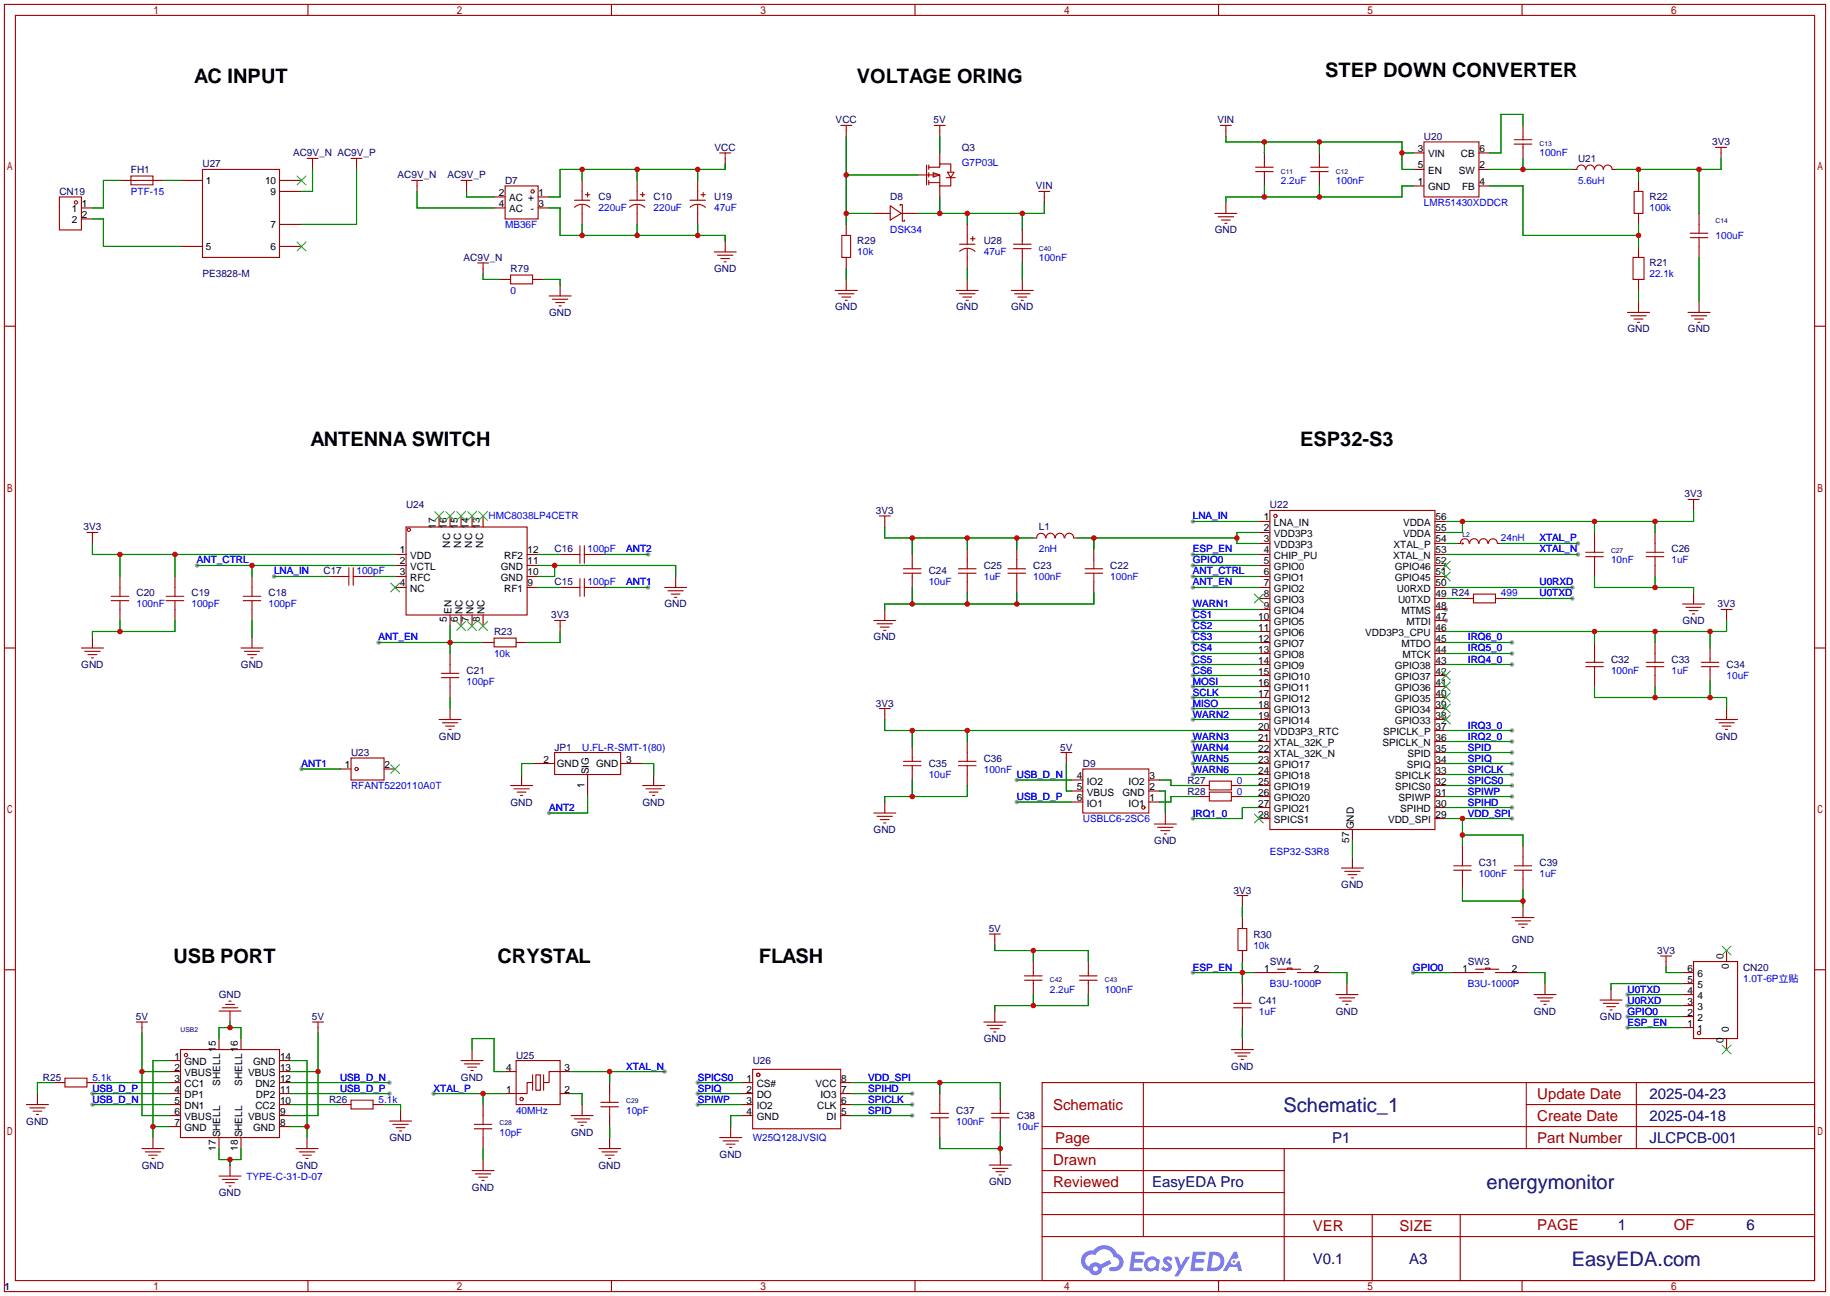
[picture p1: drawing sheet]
<svg xmlns="http://www.w3.org/2000/svg" width="422mm" height="299mm" viewBox="0 0 422 299" stroke-linecap="round" stroke-linejoin="round" font-family="sans-serif">
<defs><g id="words">
<g font-size="4.6">
<text x="305.9" y="17.9">STEP DOWN CONVERTER</text>
<text x="44.8" y="19.1">AC INPUT</text>
<text x="197.8" y="19.1">VOLTAGE ORING</text>
<text x="71.7" y="103">ANTENNA SWITCH</text>
<text x="300.1" y="103">ESP32-S3</text>
<text x="40" y="222.3">USB PORT</text>
<text x="114.8" y="222.3">CRYSTAL</text>
<text x="175.2" y="222.3">FLASH</text>
</g>
<g font-size="4.6" fill="#000080">
<text x="296.3" y="256.6">Schematic_1</text>
<text x="343.1" y="274.4">energymonitor</text>
<text x="362.8" y="292.2">EasyEDA.com</text>
</g>
<g font-size="3.5" fill="#a00000">
<text x="243.1" y="256.2">Schematic</text>
<text x="354.8" y="253.7">Update Date</text>
<text x="243.6" y="263.8">Page</text>
<text x="354.8" y="258.8">Create Date</text>
<text x="354.8" y="263.8">Part Number</text>
<text x="243.1" y="268.9">Drawn</text>
<text x="243.1" y="274">Reviewed</text>
<text x="303" y="284.2">VER</text>
<text x="323" y="284.2">SIZE</text>
<text x="354.8" y="283.9">PAGE</text>
<text x="386.3" y="283.9">OF</text>
</g>
<g font-size="3.5" fill="#000080">
<text x="380.7" y="253.7">2025-04-23</text>
<text x="307.5" y="263.8">P1</text>
<text x="380.7" y="263.8">JLCPCB-001</text>
<text x="380.7" y="258.8">2025-04-18</text>
<text x="265.9" y="274">EasyEDA Pro</text>
<text x="373.4" y="283.9">1</text>
<text x="403.2" y="283.9">6</text>
<text x="303" y="291.8">V0.1</text>
<text x="325.3" y="291.8">A3</text>
</g>
<g font-size="2.3" fill="#000080">
<text x="192.9" y="28.5">VCC</text>
<text x="215.5" y="28.5">5V</text>
<text x="281" y="28.5">VIN</text>
<text x="164.9" y="34.8">VCC</text>
<text x="222" y="34.8">Q3</text>
<text x="328.7" y="32.3">U20</text>
<text x="395.2" y="33.6">3V3</text>
<text x="30.2" y="39.9">FH1</text>
<text x="46.7" y="38.7">U27</text>
<text x="67.6" y="36.1">AC9V_N AC9V_P</text>
<text x="91.8" y="41.2">AC9V_N</text>
<text x="103.3" y="41.2">AC9V_P</text>
<text x="364.2" y="37.4">U21</text>
<text x="13.7" y="45">CN19</text>
<text x="116.6" y="42.5">D7</text>
<text x="138.2" y="46.3">C9</text>
<text x="150.9" y="46.3">C10</text>
<text x="164.8" y="46.3">U19</text>
<text x="205.5" y="46.3">D8</text>
<text x="239.1" y="43.7">VIN</text>
<text x="380.7" y="46.3">R22</text>
<text x="280.4" y="53.9">GND</text>
<text x="197.9" y="56.4">R29</text>
<text x="227.1" y="56.4">U28</text>
<text x="46.7" y="64.1">PE3828-M</text>
<text x="107" y="60.2">AC9V_N</text>
<text x="117.9" y="62.8">R79</text>
<text x="164.8" y="62.8">GND</text>
<text x="380.7" y="61.5">R21</text>
<text x="192.8" y="71.7">GND</text>
<text x="220.7" y="71.7">GND</text>
<text x="233.4" y="71.7">GND</text>
<text x="126.7" y="72.9">GND</text>
<text x="375.6" y="76.8">GND</text>
<text x="389.6" y="76.8">GND</text>
<text x="93.7" y="117.4">U24</text>
<text x="202.2" y="118.7">3V3</text>
<text x="293.1" y="117.4">U22</text>
<text x="388.9" y="114.9">3V3</text>
<text x="19.3" y="122.5">3V3</text>
<text x="239.8" y="122.5">L1</text>
<text x="128" y="127.6">C16</text>
<text x="227.1" y="131.4">C25</text>
<text x="238.5" y="131.4">C23</text>
<text x="256.3" y="131.4">C22</text>
<text x="385.8" y="127.6">C26</text>
<text x="31.5" y="137.7">C20</text>
<text x="44.2" y="137.7">C19</text>
<text x="62" y="137.7">C18</text>
<text x="74.7" y="132.6">C17</text>
<text x="128" y="135.2">C15</text>
<text x="214.4" y="132.6">C24</text>
<text x="127.2" y="142.8">3V3</text>
<text x="153.4" y="140.3">GND</text>
<text x="396.5" y="140.3">3V3</text>
<text x="114" y="146.6">R23</text>
<text x="201.7" y="147.9">GND</text>
<text x="388.3" y="144.1">GND</text>
<text x="18.8" y="154.2">GND</text>
<text x="55.6" y="154.2">GND</text>
<text x="107.7" y="155.5">C21</text>
<text x="371.9" y="153">C32</text>
<text x="385.8" y="153">C33</text>
<text x="398.5" y="154.2">C34</text>
<text x="202.2" y="163.1">3V3</text>
<text x="101.3" y="170.7">GND</text>
<text x="128" y="173.3">JP1</text>
<text x="244.7" y="173.3">5V</text>
<text x="396" y="170.7">GND</text>
<text x="81" y="174.5">U23</text>
<text x="214.4" y="177.1">C35</text>
<text x="227.1" y="175.8">C36</text>
<text x="249.9" y="177.1">D9</text>
<text x="117.8" y="186">GND</text>
<text x="148.3" y="186">GND</text>
<text x="274.1" y="180.9">R27</text>
<text x="274.1" y="183.4">R28</text>
<text x="201.7" y="192.3">GND</text>
<text x="266.4" y="194.9">GND</text>
<text x="341.4" y="199.9">C31</text>
<text x="355.3" y="199.9">C39</text>
<text x="284.7" y="206.3">3V3</text>
<text x="309.6" y="205">GND</text>
<text x="228.2" y="215.2">5V</text>
<text x="289.3" y="216.5">R30</text>
<text x="349" y="217.7">GND</text>
<text x="382.5" y="220.3">3V3</text>
<text x="293.1" y="222.8">SW4</text>
<text x="338.8" y="222.8">SW3</text>
<text x="402.3" y="224.1">CN20</text>
<text x="50.5" y="230.4">GND</text>
<text x="290.6" y="231.7">C41</text>
<text x="31.4" y="235.5">5V</text>
<text x="72" y="235.5">5V</text>
<text x="308.3" y="234.2">GND</text>
<text x="354.1" y="234.2">GND</text>
<text x="369.3" y="235.5">GND</text>
<text x="119.1" y="244.4">U25</text>
<text x="173.7" y="245.7">U26</text>
<text x="227.1" y="240.6">GND</text>
<text x="9.9" y="249.5">R25</text>
<text x="106.4" y="249.5">GND</text>
<text x="284.2" y="246.9">GND</text>
<text x="75.9" y="254.6">R26</text>
<text x="220.7" y="257.1">C37</text>
<text x="6.1" y="259.6">GND</text>
<text x="89.9" y="263.4">GND</text>
<text x="131.8" y="262.2">GND</text>
<text x="234.7" y="258.4">C38</text>
<text x="32.7" y="269.8">GND</text>
<text x="68.3" y="269.8">GND</text>
<text x="138.2" y="269.8">GND</text>
<text x="166.1" y="267.3">GND</text>
<text x="108.9" y="274.9">GND</text>
<text x="228.3" y="273.6">GND</text>
<text x="50.5" y="276.1">GND</text>
<text x="1" y="297.7">1</text>
</g>
<g font-size="2.3">
<text x="327.3" y="35.1">3</text>
<text x="341.5" y="35.1">6</text>
<text x="327.3" y="38.9">5</text>
<text x="329.6" y="36.3">VIN</text>
<text x="329.6" y="40.2">EN</text>
<text x="336.7" y="40.2">SW</text>
<text x="337.2" y="36.3">CB</text>
<text x="341.5" y="38.9">2</text>
<text x="18.9" y="47.8">1</text>
<text x="47.5" y="42.5">1</text>
<text x="61.2" y="42.5">10</text>
<text x="62.5" y="45">9</text>
<text x="115.2" y="45.2">2</text>
<text x="115.2" y="47.8">4</text>
<text x="117.5" y="46.5">AC +</text>
<text x="124.3" y="47.8">3</text>
<text x="124.3" y="45.2">1</text>
<text x="327.3" y="42.7">1</text>
<text x="329.6" y="44">GND</text>
<text x="337.5" y="44">FB</text>
<text x="341.5" y="42.7">4</text>
<text x="16.6" y="49">1</text>
<text x="16.6" y="51.6">2</text>
<text x="18.9" y="50.3">2</text>
<text x="62.5" y="52.6">7</text>
<text x="117.5" y="49">AC</text>
<text x="122.5" y="49">-</text>
<text x="47.5" y="57.7">5</text>
<text x="62.5" y="57.7">6</text>
<text x="100.6" y="122" transform="rotate(-90 100.6 122)">17</text>
<text x="103.2" y="122" transform="rotate(-90 103.2 122)">16</text>
<text x="105.7" y="122" transform="rotate(-90 105.7 122)">15</text>
<text x="108.2" y="122" transform="rotate(-90 108.2 122)">14</text>
<text x="110.8" y="122" transform="rotate(-90 110.8 122)">13</text>
<text x="291.7" y="125.2">3</text>
<text x="291.7" y="122.7">2</text>
<text x="291.7" y="120.2">1</text>
<text x="294.1" y="124">VDD3P3</text>
<text x="294.1" y="121.4">LNA_IN</text>
<text x="323.9" y="121.4">VDDA</text>
<text x="323.9" y="124">VDDA</text>
<text x="331.3" y="120.2">56</text>
<text x="331.3" y="122.7">55</text>
<text x="331.3" y="125.2">54</text>
<text x="92.3" y="127.8">1</text>
<text x="92.3" y="130.3">2</text>
<text x="94.7" y="129.1">VDD</text>
<text x="94.7" y="131.6">VCTL</text>
<text x="103.9" y="126.4" transform="rotate(-90 103.9 126.4)">NC</text>
<text x="106.5" y="126.4" transform="rotate(-90 106.5 126.4)">NC</text>
<text x="109" y="126.4" transform="rotate(-90 109 126.4)">NC</text>
<text x="111.6" y="126.4" transform="rotate(-90 111.6 126.4)">NC</text>
<text x="115.6" y="131.6">GND</text>
<text x="116.4" y="129.1">RF2</text>
<text x="121.8" y="130.3">11</text>
<text x="121.8" y="127.8">12</text>
<text x="291.7" y="130.3">5</text>
<text x="291.7" y="127.8">4</text>
<text x="294.1" y="131.6">GPIO0</text>
<text x="294.1" y="129.1">CHIP_PU</text>
<text x="294.1" y="126.5">VDD3P3</text>
<text x="321.5" y="129.1">XTAL_N</text>
<text x="321.7" y="126.5">XTAL_P</text>
<text x="321.9" y="131.6">GPIO46</text>
<text x="331.3" y="127.8">53</text>
<text x="331.3" y="130.3">52</text>
<text x="92.3" y="132.9">3</text>
<text x="92.3" y="135.4">4</text>
<text x="94.7" y="134.1">RFC</text>
<text x="94.7" y="136.7">NC</text>
<text x="115.6" y="134.1">GND</text>
<text x="116.4" y="136.7">RF1</text>
<text x="121.8" y="135.4">9</text>
<text x="121.8" y="132.9">10</text>
<text x="291.7" y="137.9">8</text>
<text x="291.7" y="135.4">7</text>
<text x="291.7" y="132.9">6</text>
<text x="294.1" y="136.7">GPIO2</text>
<text x="294.1" y="134.1">GPIO1</text>
<text x="321.9" y="134.1">GPIO45</text>
<text x="322.4" y="136.7">U0RXD</text>
<text x="331.3" y="132.9">51</text>
<text x="331.3" y="135.4">50</text>
<text x="331.3" y="137.9">49 R24</text>
<text x="103.2" y="143.6" transform="rotate(-90 103.2 143.6)">5</text>
<text x="104.2" y="141.7" transform="rotate(-90 104.2 141.7)">EN</text>
<text x="105.7" y="143.6" transform="rotate(-90 105.7 143.6)">6</text>
<text x="106.7" y="141.7" transform="rotate(-90 106.7 141.7)">NC</text>
<text x="108.2" y="143.6" transform="rotate(-90 108.2 143.6)">7</text>
<text x="109.3" y="141.7" transform="rotate(-90 109.3 141.7)">NC</text>
<text x="110.8" y="143.6" transform="rotate(-90 110.8 143.6)">8</text>
<text x="111.8" y="141.7" transform="rotate(-90 111.8 141.7)">NC</text>
<text x="290.4" y="143">10</text>
<text x="291.7" y="140.5">9</text>
<text x="294.1" y="141.8">GPIO4</text>
<text x="294.1" y="139.2">GPIO3</text>
<text x="322.7" y="139.2">U0TXD</text>
<text x="323.5" y="141.8">MTMS</text>
<text x="331.3" y="140.5">48</text>
<text x="331.3" y="143">47</text>
<text x="290.4" y="148.1">12</text>
<text x="290.4" y="145.6">11</text>
<text x="294.1" y="149.4">GPIO7</text>
<text x="294.1" y="146.8">GPIO6</text>
<text x="294.1" y="144.3">GPIO5</text>
<text x="315.1" y="146.8">VDD3P3_CPU</text>
<text x="323.5" y="149.4">MTDO</text>
<text x="324.6" y="144.3">MTDI</text>
<text x="331.3" y="145.6">46</text>
<text x="331.3" y="148.1">45</text>
<text x="290.4" y="155.7">15</text>
<text x="290.4" y="153.2">14</text>
<text x="290.4" y="150.6">13</text>
<text x="294.1" y="154.5">GPIO9</text>
<text x="294.1" y="151.9">GPIO8</text>
<text x="321.9" y="154.5">GPIO38</text>
<text x="323.7" y="151.9">MTCK</text>
<text x="331.3" y="150.6">44</text>
<text x="331.3" y="153.2">43</text>
<text x="331.3" y="155.7">42</text>
<text x="290.4" y="160.8">17</text>
<text x="290.4" y="158.3">16</text>
<text x="294.1" y="159.5">GPIO11</text>
<text x="294.1" y="157">GPIO10</text>
<text x="321.9" y="157">GPIO37</text>
<text x="321.9" y="159.5">GPIO36</text>
<text x="331.3" y="158.3">41</text>
<text x="331.3" y="160.8">40</text>
<text x="290.4" y="165.9">19</text>
<text x="290.4" y="163.3">18</text>
<text x="294.1" y="167.2">GPIO14</text>
<text x="294.1" y="164.6">GPIO13</text>
<text x="294.1" y="162.1">GPIO12</text>
<text x="321.9" y="162.1">GPIO35</text>
<text x="321.9" y="164.6">GPIO34</text>
<text x="321.9" y="167.2">GPIO33</text>
<text x="331.3" y="163.3">39</text>
<text x="331.3" y="165.9">38</text>
<text x="290.4" y="173.5">22</text>
<text x="290.4" y="171">21</text>
<text x="290.4" y="168.4">20</text>
<text x="294.1" y="172.2">XTAL_32K_P</text>
<text x="294.1" y="169.7">VDD3P3_RTC</text>
<text x="319.1" y="172.2">SPICLK_N</text>
<text x="319.2" y="169.7">SPICLK_P</text>
<text x="331.3" y="168.4">37</text>
<text x="331.3" y="171">36</text>
<text x="331.3" y="173.5">35</text>
<text x="79.6" y="177.3">1</text>
<text x="88.8" y="177.3">2</text>
<text x="125.5" y="176">2</text>
<text x="128.5" y="177.1">GND</text>
<text x="135.9" y="178.8" transform="rotate(-90 135.9 178.8)">SIG</text>
<text x="137.6" y="177.1">GND</text>
<text x="144.5" y="176">3</text>
<text x="248.5" y="179.9">4</text>
<text x="265.3" y="179.9">3</text>
<text x="290.4" y="178.6">24</text>
<text x="290.4" y="176">23</text>
<text x="294.1" y="179.9">GPIO18</text>
<text x="294.1" y="177.3">GPIO17</text>
<text x="294.1" y="174.8">XTAL_32K_N</text>
<text x="322.1" y="179.9">SPICLK</text>
<text x="324.8" y="177.3">SPIQ</text>
<text x="324.9" y="174.8">SPID</text>
<text x="331.3" y="176">34</text>
<text x="331.3" y="178.6">33</text>
<text x="134.9" y="181.9" transform="rotate(-90 134.9 181.9)">1</text>
<text x="248.5" y="182.4">5</text>
<text x="248.5" y="184.9">6</text>
<text x="250.9" y="181.1">IO2</text>
<text x="250.9" y="183.7">VBUS</text>
<text x="259.1" y="183.7">GND</text>
<text x="260.5" y="181.1">IO2</text>
<text x="265.3" y="184.9">1</text>
<text x="265.3" y="182.4">2</text>
<text x="290.4" y="183.7">26</text>
<text x="290.4" y="181.1">25</text>
<text x="294.1" y="184.9">GPIO20</text>
<text x="294.1" y="182.4">GPIO19</text>
<text x="322.1" y="182.4">SPICS0</text>
<text x="322.8" y="184.9">SPIWP</text>
<text x="331.3" y="181.1">32</text>
<text x="331.3" y="183.7">31</text>
<text x="250.9" y="186.2">IO1</text>
<text x="260.5" y="186.2">IO1</text>
<text x="290.4" y="188.7">28</text>
<text x="290.4" y="186.2">27</text>
<text x="294.1" y="190">SPICS1</text>
<text x="294.1" y="187.5">GPIO21</text>
<text x="312.5" y="191.5" transform="rotate(-90 312.5 191.5)">GND</text>
<text x="320.4" y="190">VDD_SPI</text>
<text x="323.2" y="187.5">SPIHD</text>
<text x="331.3" y="186.2">30</text>
<text x="331.3" y="188.7">29</text>
<text x="311.4" y="194.6" transform="rotate(-90 311.4 194.6)">57</text>
<text x="397.8" y="221.4" transform="rotate(-90 397.8 221.4)">0</text>
<text x="291.8" y="224.3">1</text>
<text x="303.3" y="224.3">2</text>
<text x="337.6" y="224.3">1</text>
<text x="349" y="224.3">2</text>
<text x="389.5" y="226.8">5</text>
<text x="389.5" y="224.3">6</text>
<text x="391.8" y="225.6">6</text>
<text x="399.1" y="223.7" transform="rotate(-90 399.1 223.7)">0</text>
<text x="389.5" y="231.9">3</text>
<text x="389.5" y="229.4">4</text>
<text x="391.8" y="233.2">3</text>
<text x="391.8" y="230.7">4</text>
<text x="391.8" y="228.1">5</text>
<text x="389.5" y="237">1</text>
<text x="389.5" y="234.5">2</text>
<text x="391.8" y="238.3">1</text>
<text x="391.8" y="235.7">2</text>
<text x="399.1" y="238.4" transform="rotate(-90 399.1 238.4)">0</text>
<text x="40.2" y="244.6">1</text>
<text x="42.6" y="245.9">GND</text>
<text x="49.8" y="242.8" transform="rotate(-90 49.8 242.8)">15</text>
<text x="54.9" y="242.8" transform="rotate(-90 54.9 242.8)">16</text>
<text x="58.4" y="245.9">GND</text>
<text x="64.6" y="244.6">14</text>
<text x="397.8" y="240.7" transform="rotate(-90 397.8 240.7)">0</text>
<text x="40.2" y="247.2">2</text>
<text x="40.2" y="249.7">3</text>
<text x="42.6" y="248.4">VBUS</text>
<text x="42.6" y="251">CC1</text>
<text x="50.8" y="250.6" transform="rotate(-90 50.8 250.6)">SHELL</text>
<text x="55.9" y="250.6" transform="rotate(-90 55.9 250.6)">SHELL</text>
<text x="57.3" y="248.4">VBUS</text>
<text x="59" y="251">DN2</text>
<text x="64.6" y="249.7">12</text>
<text x="64.6" y="247.2">13</text>
<text x="116.8" y="247.2">4</text>
<text x="130.3" y="247.2">3</text>
<text x="172.3" y="249.7">1</text>
<text x="174.7" y="251">CS#</text>
<text x="188.2" y="251">VCC</text>
<text x="194.2" y="249.7">8</text>
<text x="40.2" y="252.2">4</text>
<text x="40.2" y="254.8">5</text>
<text x="40.2" y="257.3">6</text>
<text x="42.6" y="253.5">DP1</text>
<text x="42.6" y="256.1">DN1</text>
<text x="59" y="256.1">CC2</text>
<text x="59.1" y="253.5">DP2</text>
<text x="64.6" y="257.3">9</text>
<text x="64.6" y="254.8">10</text>
<text x="64.6" y="252.2">11</text>
<text x="116.8" y="252.2">1</text>
<text x="130.3" y="252.2">2</text>
<text x="172.3" y="252.2">2</text>
<text x="172.3" y="254.8">3</text>
<text x="172.3" y="257.3">4</text>
<text x="174.7" y="253.5">DO</text>
<text x="174.7" y="256.1">IO2</text>
<text x="188.6" y="256.1">CLK</text>
<text x="189.4" y="253.5">IO3</text>
<text x="194.2" y="257.3">5</text>
<text x="194.2" y="254.8">6</text>
<text x="194.2" y="252.2">7</text>
<text x="40.2" y="259.9">7</text>
<text x="42.6" y="258.6">VBUS</text>
<text x="42.6" y="261.1">GND</text>
<text x="50.8" y="262.6" transform="rotate(-90 50.8 262.6)">SHELL</text>
<text x="55.9" y="262.6" transform="rotate(-90 55.9 262.6)">SHELL</text>
<text x="57.3" y="258.6">VBUS</text>
<text x="58.4" y="261.1">GND</text>
<text x="64.6" y="259.9">8</text>
<text x="174.7" y="258.6">GND</text>
<text x="190.8" y="258.6">DI</text>
<text x="49.8" y="265.7" transform="rotate(-90 49.8 265.7)">17</text>
<text x="54.9" y="265.7" transform="rotate(-90 54.9 265.7)">18</text>
</g>
<g font-size="2.3" fill="#00f">
<text x="222" y="38.4">G7P03L</text>
<text x="355.3" y="36.1">100nF</text>
<text x="30.2" y="45">PTF-15</text>
<text x="295.7" y="42.5">2.2uF</text>
<text x="308.4" y="42.5">100nF</text>
<text x="328.7" y="47.5">LMR51430XDDCR</text>
<text x="364.2" y="42.5">5.6uH</text>
<text x="116.6" y="52.6">MB36F</text>
<text x="138.2" y="48.8">220uF</text>
<text x="150.9" y="48.8">220uF</text>
<text x="164.8" y="48.8">47uF</text>
<text x="205.5" y="53.9">DSK34</text>
<text x="380.7" y="48.8">100k</text>
<text x="197.9" y="59">10k</text>
<text x="227.1" y="59">47uF</text>
<text x="396" y="55.2">100uF</text>
<text x="239.8" y="60.2">100nF</text>
<text x="380.7" y="64.1">22.1k</text>
<text x="117.9" y="67.9">0</text>
<text x="112.8" y="119.9">HMC8038LP4CETR</text>
<text x="275.3" y="119.9">LNA_IN</text>
<text x="346.5" y="125">24nH</text>
<text x="355.3" y="125">XTAL_P</text>
<text x="45.5" y="130.1">ANT_CTRL</text>
<text x="135.6" y="127.6">100pF</text>
<text x="144.5" y="127.6">ANT2</text>
<text x="239.8" y="127.6">2nH</text>
<text x="275.3" y="127.6">ESP_EN</text>
<text x="275.3" y="130.1">GPIO0</text>
<text x="355.3" y="127.6">XTAL_N</text>
<text x="371.9" y="130.1">10nF</text>
<text x="385.8" y="130.1">1uF</text>
<text x="63.2" y="132.6">LNA_IN</text>
<text x="82.3" y="132.6">100pF</text>
<text x="135.6" y="135.2">100pF</text>
<text x="144.5" y="135.2">ANT1</text>
<text x="214.4" y="135.2">10uF</text>
<text x="227.1" y="133.9">1uF</text>
<text x="238.5" y="133.9">100nF</text>
<text x="256.3" y="133.9">100nF</text>
<text x="275.3" y="132.6">ANT_CTRL</text>
<text x="275.3" y="135.2">ANT_EN</text>
<text x="346.5" y="137.7">499</text>
<text x="355.3" y="137.7">U0TXD</text>
<text x="355.3" y="135.2">U0RXD</text>
<text x="31.5" y="140.3">100nF</text>
<text x="44.2" y="140.3">100pF</text>
<text x="62" y="140.3">100pF</text>
<text x="275.3" y="142.8">CS1</text>
<text x="275.3" y="140.3">WARN1</text>
<text x="87.4" y="147.9">ANT_EN</text>
<text x="275.3" y="145.3">CS2</text>
<text x="275.3" y="147.9">CS3</text>
<text x="338.8" y="147.9">IRQ6_0</text>
<text x="114" y="151.7">10k</text>
<text x="275.3" y="150.4">CS4</text>
<text x="275.3" y="153">CS5</text>
<text x="275.3" y="155.5">CS6</text>
<text x="338.8" y="153">IRQ4_0</text>
<text x="338.8" y="150.4">IRQ5_0</text>
<text x="371.9" y="155.5">100nF</text>
<text x="385.8" y="155.5">1uF</text>
<text x="107.7" y="158">100pF</text>
<text x="275.3" y="158">MOSI</text>
<text x="275.3" y="160.6">SCLK</text>
<text x="398.5" y="156.8">10uF</text>
<text x="275.3" y="163.1">MISO</text>
<text x="275.3" y="165.7">WARN2</text>
<text x="134.4" y="173.3">U.FL-R-SMT-1(80)</text>
<text x="275.3" y="170.7">WARN3</text>
<text x="275.3" y="173.3">WARN4</text>
<text x="338.8" y="173.3">SPID</text>
<text x="338.8" y="170.7">IRQ2_0</text>
<text x="338.8" y="168.2">IRQ3_0</text>
<text x="69.6" y="177.1">ANT1</text>
<text x="214.4" y="179.6">10uF</text>
<text x="227.1" y="178.4">100nF</text>
<text x="234.7" y="179.6">USB_D_N</text>
<text x="275.3" y="175.8">WARN5</text>
<text x="275.3" y="178.4">WARN6</text>
<text x="338.8" y="178.4">SPICLK</text>
<text x="338.8" y="175.8">SPIQ</text>
<text x="81" y="182.2">RFANT5220110A0T</text>
<text x="234.7" y="184.7">USB_D_P</text>
<text x="285.5" y="180.9">0</text>
<text x="285.5" y="183.4">0</text>
<text x="338.8" y="186">SPIHD</text>
<text x="338.8" y="183.4">SPIWP</text>
<text x="338.8" y="180.9">SPICS0</text>
<text x="126.7" y="187.2">ANT2</text>
<text x="249.9" y="189.8">USBLC6-2SC6</text>
<text x="275.3" y="188.5">IRQ1_0</text>
<text x="338.8" y="188.5">VDD_SPI</text>
<text x="293.1" y="197.4">ESP32-S3R8</text>
<text x="341.4" y="202.5">100nF</text>
<text x="355.3" y="202.5">1uF</text>
<text x="289.3" y="219">10k</text>
<text x="275.3" y="224.1">ESP_EN</text>
<text x="293.1" y="227.9">B3U-1000P</text>
<text x="326.1" y="224.1">GPIO0</text>
<text x="338.8" y="227.9">B3U-1000P</text>
<text x="402.3" y="226.6">1.0T-6P立贴</text>
<text x="242.3" y="229.2">2.2uF</text>
<text x="255" y="229.2">100nF</text>
<text x="375.7" y="229.2">U0TXD</text>
<text x="375.7" y="231.7">U0RXD</text>
<text x="290.6" y="234.2">1uF</text>
<text x="375.7" y="234.2">GPIO0</text>
<text x="375.7" y="236.8">ESP_EN</text>
<text x="21.3" y="249.5">5.1k</text>
<text x="78.5" y="249.5">USB_D_N</text>
<text x="144.5" y="246.9">XTAL_N</text>
<text x="161" y="249.5">SPICS0</text>
<text x="200.4" y="249.5">VDD_SPI</text>
<text x="21.3" y="252">USB_D_P</text>
<text x="21.3" y="254.6">USB_D_N</text>
<text x="78.5" y="252">USB_D_P</text>
<text x="87.4" y="254.6">5.1k</text>
<text x="100.1" y="252">XTAL_P</text>
<text x="119.1" y="257.1">40MHz</text>
<text x="144.5" y="257.1">10pF</text>
<text x="161" y="254.6">SPIWP</text>
<text x="161" y="252">SPIQ</text>
<text x="200.4" y="257.1">SPID</text>
<text x="200.4" y="254.6">SPICLK</text>
<text x="200.4" y="252">SPIHD</text>
<text x="115.3" y="262.2">10pF</text>
<text x="173.7" y="263.4">W25Q128JVSIQ</text>
<text x="220.7" y="259.6">100nF</text>
<text x="234.7" y="260.9">10uF</text>
<text x="56.9" y="272.3">TYPE-C-31-D-07</text>
</g>
<g font-size="1.6" fill="#000080">
<text x="355.3" y="33.7">C13</text>
<text x="295.7" y="40.1">C11</text>
<text x="308.4" y="40.1">C12</text>
<text x="396" y="51.5">C14</text>
<text x="239.8" y="57.9">C40</text>
<text x="337.6" y="123.9">L2</text>
<text x="371.9" y="127.7">C27</text>
<text x="242.3" y="226.8">C42</text>
<text x="255" y="226.8">C43</text>
<text x="41.7" y="238.2">USB2</text>
<text x="144.5" y="254.7">C29</text>
<text x="115.3" y="259.8">C28</text>
</g>
</g></defs>
<g fill="#999">
<circle cx="333.8" cy="140.7" r=".51"/>
<circle cx="333.8" cy="143.3" r=".51"/>
<circle cx="275.3" cy="120.4" r=".51"/>
<circle cx="149.6" cy="128" r=".51"/>
<circle cx="149.6" cy="135.6" r=".51"/>
<circle cx="63.2" cy="133.1" r=".51"/>
<circle cx="45.5" cy="130.6" r=".51"/>
<circle cx="87.4" cy="148.3" r=".51"/>
<circle cx="69.6" cy="177.5" r=".51"/>
<circle cx="126.7" cy="187.7" r=".51"/>
<circle cx="364.2" cy="125.5" r=".51"/>
<circle cx="364.2" cy="128" r=".51"/>
<circle cx="100.1" cy="252.5" r=".51"/>
<circle cx="153.4" cy="247.4" r=".51"/>
<circle cx="349" cy="189" r=".51"/>
<circle cx="349" cy="186.4" r=".51"/>
<circle cx="349" cy="183.9" r=".51"/>
<circle cx="349" cy="181.4" r=".51"/>
<circle cx="349" cy="178.8" r=".51"/>
<circle cx="349" cy="176.3" r=".51"/>
<circle cx="349" cy="173.7" r=".51"/>
<circle cx="210.6" cy="257.6" r=".51"/>
<circle cx="161" cy="255" r=".51"/>
<circle cx="161" cy="249.9" r=".51"/>
<circle cx="210.6" cy="255" r=".51"/>
<circle cx="210.6" cy="252.5" r=".51"/>
<circle cx="161" cy="252.5" r=".51"/>
<circle cx="363" cy="138.2" r=".51"/>
<circle cx="363" cy="135.6" r=".51"/>
<circle cx="275.3" cy="128" r=".51"/>
<circle cx="21.3" cy="252.5" r=".51"/>
<circle cx="21.3" cy="255" r=".51"/>
<circle cx="89.9" cy="249.9" r=".51"/>
<circle cx="89.9" cy="252.5" r=".51"/>
<circle cx="275.3" cy="130.6" r=".51"/>
<circle cx="326.1" cy="224.5" r=".51"/>
<circle cx="275.3" cy="224.5" r=".51"/>
<circle cx="375.7" cy="229.6" r=".51"/>
<circle cx="375.7" cy="232.2" r=".51"/>
<circle cx="375.7" cy="234.7" r=".51"/>
<circle cx="375.7" cy="237.2" r=".51"/>
<circle cx="234.7" cy="180.1" r=".51"/>
<circle cx="234.7" cy="185.2" r=".51"/>
<circle cx="275.3" cy="158.5" r=".51"/>
<circle cx="275.3" cy="161" r=".51"/>
<circle cx="275.3" cy="163.6" r=".51"/>
<circle cx="275.3" cy="143.3" r=".51"/>
<circle cx="275.3" cy="145.8" r=".51"/>
<circle cx="275.3" cy="148.3" r=".51"/>
<circle cx="275.3" cy="150.9" r=".51"/>
<circle cx="275.3" cy="153.4" r=".51"/>
<circle cx="275.3" cy="156" r=".51"/>
<circle cx="275.3" cy="133.1" r=".51"/>
<circle cx="275.3" cy="135.6" r=".51"/>
<circle cx="275.3" cy="140.7" r=".51"/>
<circle cx="275.3" cy="166.1" r=".51"/>
<circle cx="275.3" cy="171.2" r=".51"/>
<circle cx="275.3" cy="173.7" r=".51"/>
<circle cx="275.3" cy="176.3" r=".51"/>
<circle cx="275.3" cy="178.8" r=".51"/>
<circle cx="275.3" cy="189" r=".51"/>
<circle cx="349" cy="171.2" r=".51"/>
<circle cx="349" cy="168.7" r=".51"/>
<circle cx="349" cy="153.4" r=".51"/>
<circle cx="349" cy="150.9" r=".51"/>
<circle cx="349" cy="148.3" r=".51"/>
</g>
<g fill="none" stroke="#a10000" stroke-width=".25">
<path d="M1 1h420.4v297.2h-420.4zM3.6 3.6h415.2v292.1h-415.2zM71.1 1v2.6M141.1 1v2.6M211.2 1v2.6M281.3 1v2.6M351.3 1v2.6M1 75.3h2.6M418.8 75.3h2.6M1 149.6h2.6M418.8 149.6h2.6M1 223.9h2.6"/>
<path d="M418.8 223.9h2.6M240.5 249.9h178.3v45.8h-178.3zM263.9 249.9v35.6M352.3 249.9v15.3M352.3 255h66.5M377.7 249.9v15.3M240.5 270.3h55.9M240.5 265.2h178.3M240.5 275.3h55.9M240.5 260.1h178.3M296.4 265.2v30.5M71.1 295.7v2.5"/>
<path d="M141.1 295.7v2.5M211.2 295.7v2.5M240.5 285.5h178.3M240.5 280.4h178.3M281.3 295.7v2.5M316.7 280.4v15.3M337.1 280.4v15.3M351.3 295.7v2.5"/>
</g>
<g fill="#5487ff">
<path d="M268.8 290.3a1.3 1.3 0 0 1 1.8 .3l-.4 .6a.54 .54 0 0 0-.9-.2l.1 .2a1.28 1.28 0 0 1 .8 2 1.53 1.53 0 0 1-2.2-.3l.6-.6 .7 .5a.31 .31 0 0 0 .4-.3 .31 .31 0 0 0-.3-.3 1.12 1.12 0 0 1-.6-1.9z"/>
<path d="M271.1 290.2h.8l.7 1.9 1.1-1.9h1l-2.8 4.5h-.8l.9-1.7z"/>
<path d="M261.3 289h2.2a.46 .46 0 0 1 .6 .1 .46 .46 0 0 1 .1 .5l-.4 .2h-1.7l-.2 .9h1.7a.4 .4 0 0 1 .3 .4 .4 .4 0 0 1-.4 .4h-1.7l-.2 1.2h1.4a.46 .46 0 0 1 .5 .1 .46 .46 0 0 1 .1 .5l-.3 .2h-2.7z"/>
<path d="M275.4 289h2.2a.47 .47 0 0 1 .6 .1 .47 .47 0 0 1 .1 .5l-.4 .2h-1.7l-.2 .9h1.7a.4 .4 0 0 1 .3 .4 .4 .4 0 0 1-.4 .4h-1.7l-.2 1.2h1.4a.46 .46 0 0 1 .5 .1 .46 .46 0 0 1 .1 .5l-.3 .2h-2.6z"/>
<path d="M284.8 289h.7l.4 1.3-.7 .4a.75 .75 0 0 0-1.1 .3 .75 .75 0 0 0 .5 1 .75 .75 0 0 0 .9-.6l.6-.3 .6 2.4h-.9l-.2-1h-1.9l-.5 1h-.9z"/>
<path d="M279.2 289l-.7 4.5h1.5a2.27 2.27 0 0 0 2.6-2.3 2.27 2.27 0 0 0-2.7-2.2zM280 289.8a1.5 1.5 0 0 1 1.7 1.5 1.5 1.5 0 0 1-1.9 1.4h-.3z"/>
<path d="M264.6 290.6a1.6 1.6 0 0 0-.3 2.3 1.6 1.6 0 0 0 2.3 .2l.8 .4 .3-2.5-.2-.3h-.4a1.58 1.58 0 0 0-2.5-.1zM265.2 291.1a.99 .99 0 0 1 1.6 .6 .99 .99 0 0 1-1.3 1.1 .98 .98 0 0 1-.3-1.7z"/>
<path d="M250.2 289.4a2.37 2.37 0 0 0 1.2 4 1.54 1.54 0 0 0 1.7 1 1.54 1.54 0 0 0 1.3-1.6l2.1-1.1-.4-.8-2.1 1.1a1.57 1.57 0 0 0-2.6 .4 1.5 1.5 0 0 1-.7-2.1 1.5 1.5 0 0 1 2.1-.5 2.23 2.23 0 0 1 2.3-1.4 2.23 2.23 0 0 1 2 1.8 1.16 1.16 0 0 1 1.3 1.1 1.16 1.16 0 0 1-1.1 1.3h-.7a.47 .47 0 0 0-.6 .3 .47 .47 0 0 0 .4 .6 2.14 2.14 0 0 0 2.8-1.4 2.14 2.14 0 0 0-1.4-2.7 3.2 3.2 0 0 0-5.4-.7l-1.2 .1zM252.3 292.9a.58 .58 0 0 1 1.1 0 .58 .58 0 0 1-1.1 0z"/>
<circle cx="284.8" cy="291.3" r=".28"/>
</g>
<g fill="none" stroke="#870000" stroke-width=".25">
<path d="M72.1 37.8v1.3M82.3 37.8v1.3M167.4 36.6v1.2M195.3 30.2v1.3M216.9 30.2v1.3M216.9 35.3v2.5M283 30.2v1.3M291.8 35.3v2.5M304.5 35.3v2.5M326.1 35.3h2.6M326.1 39.1h2.6M341.4 35.3h2.5"/>
<path d="M341.4 39.1h2.5M351.5 29v2.5M351.5 34v2.6M363 39.1h1M372.1 39.1h1M397.3 35.3v1.3M18.8 48h2.5M18.8 50.5h2.5M27.7 41.7h2.5M35.3 41.7h2.5M41.7 41.7h5M41.7 56.9h5"/>
<path d="M64.5 41.7h5.1M64.5 56.9h5.1M64.5 51.8h5.1M64.5 44.2h5.1M96.3 42.9v1.3M107.7 42.9v1.3M114 48h2.6M114 45.5h2.6M124.2 48h2.5M124.2 45.5h2.5M134.4 41.7v2.5M134.4 49.3v2.5"/>
<path d="M147.1 41.7v2.5M147.1 49.3v2.5M161 41.7v2.5M161 49.3v2.5M167.4 55.6v2.6M195.3 51.8v2.6M195.3 59.4v2.6M201.7 49.3h3.8M208 49.3h3.8M211.8 40.4h2.6M216.9 42.9v2.6M223.3 51.8v2.6"/>
<path d="M223.3 59.4v2.6M236 53.1v2.5M236 58.2v2.5M241 45.5v1.2M283 46.7v2.6M291.8 40.4v2.5M304.5 40.4v2.5M326.1 42.9h2.6M341.4 42.9h2.5M378.2 41.7v2.5M378.2 49.3v2.5M378.2 56.9v2.5"/>
<path d="M392.2 49.3v2.5M392.2 56.9v2.5M111.5 62v1.2M115.3 64.5h2.6M122.9 64.5h2.6M129.3 65.8v2.5M195.3 64.5v2.6M223.3 64.5v2.6M236 64.5v2.6M378.2 64.5v2.6M378.2 69.6v2.5M392.2 69.6v2.5"/>
<path d="M101.3 119.1v2.6M103.9 119.1v2.6M106.4 119.1v2.6M109 119.1v2.6M111.5 119.1v2.6M390.9 116.6v1.3M21.3 124.2v1.3M27.7 133.1v2.5M40.4 133.1v2.5M58.2 133.1v2.5M75.9 133.1h2.6M83.6 133.1h2.5"/>
<path d="M91.2 128h2.5M91.2 130.6h2.5M91.2 133.1h2.5M91.2 135.6h2.5M121.7 128h2.5M121.7 130.6h2.5M121.7 133.1h2.5M121.7 135.6h2.5M129.3 128h2.5M129.3 135.6h2.5M136.9 128h2.5M136.9 135.6h2.5"/>
<path d="M156 133.1v2.5M204.2 120.4v1.3M210.6 128v2.6M210.6 133.1v2.5M223.3 126.7v2.6M223.3 134.4v2.5M234.7 126.7v2.6M234.7 134.4v2.5M238.5 124.2h.8M247.9 124.2h.8M252.5 126.7v2.6M252.5 134.4v2.5"/>
<path d="M290.6 120.4h2.5M290.6 122.9h2.5M290.6 125.5h2.5M290.6 128h2.5M290.6 130.6h2.5M290.6 133.1h2.5M290.6 135.6h2.5M290.6 138.2h2.5M331.2 120.4h2.6M331.2 122.9h2.6M331.2 125.5h2.6M331.2 128h2.6"/>
<path d="M331.2 130.6h2.6M331.2 133.1h2.6M331.2 135.6h2.6M331.2 138.2h2.6M336.3 125.5h.8M337.6 138.2h2.5M345.2 138.2h2.5M345.7 125.5h.8M368 122.9v2.6M368 130.6v2.5M382 122.9v2.6M382 130.6v2.5"/>
<path d="M390.9 136.9v2.5M21.3 147.1v2.5M27.7 140.7v2.6M40.4 140.7v2.6M58.2 140.7v2.6M58.2 147.1v2.5M103.9 142v2.5M103.9 150.9v2.5M103.9 158.5v2.5M106.4 142v2.5M109 142v2.5M111.5 148.3h2.5"/>
<path d="M111.5 142v2.5M119.1 148.3h2.6M129.3 144.5v1.3M204.2 140.7v2.6M290.6 140.7h2.5M290.6 143.3h2.5M290.6 145.8h2.5M290.6 148.3h2.5M290.6 150.9h2.5M290.6 153.4h2.5M290.6 156h2.5M290.6 158.5h2.5"/>
<path d="M331.2 140.7h2.6M331.2 143.3h2.6M331.2 145.8h2.6M331.2 148.3h2.6M331.2 150.9h2.6M331.2 153.4h2.6M331.2 156h2.6M331.2 158.5h2.6M368 148.3v2.6M368 156v2.5M382 148.3v2.6M382 156v2.5"/>
<path d="M394.7 149.6v2.5M394.7 154.7v2.5M398.5 142v1.3M78.5 177.5h2.5M88.6 177.5h2.6M103.9 163.6v2.5M120.4 178.8v2.6M122.9 176.3h5.1M135.6 178.8v5.1M143.3 176.3h5M150.9 178.8v2.6M204.2 164.8v1.3"/>
<path d="M210.6 172.5v2.5M210.6 177.5v2.6M223.3 171.2v2.5M223.3 178.8v2.6M246.1 175v1.3M290.6 161h2.5M290.6 163.6h2.5M290.6 166.1h2.5M290.6 168.7h2.5M290.6 171.2h2.5M290.6 173.7h2.5M290.6 176.3h2.5"/>
<path d="M290.6 178.8h2.5M331.2 161h2.6M331.2 163.6h2.6M331.2 166.1h2.6M331.2 168.7h2.6M331.2 171.2h2.6M331.2 173.7h2.6M331.2 176.3h2.6M331.2 178.8h2.6M398.5 163.6v2.5M204.2 185.2v2.5M247.4 185.2h2.5"/>
<path d="M247.4 182.6h2.5M247.4 180.1h2.5M265.2 185.2h2.5M265.2 182.6h2.5M265.2 180.1h2.5M269 187.7v2.5M276.6 181.4h2.5M276.6 183.9h2.5M284.2 181.4h2.6M284.2 183.9h2.6M290.6 181.4h2.5M290.6 183.9h2.5"/>
<path d="M290.6 186.4h2.5M290.6 189h2.5M312.2 191.5v2.6M312.2 197.9v2.5M331.2 181.4h2.6M331.2 183.9h2.6M331.2 186.4h2.6M331.2 189h2.6M337.6 195.3v2.6M351.5 195.3v2.6M229.6 216.9v1.3M286.8 208v1.3"/>
<path d="M286.8 211.8v2.6M286.8 219.5v2.5M337.6 202.9v2.6M351.5 202.9v2.6M351.5 209.3v2.5M398.5 219.5v2.5M32.8 237.2v1.3M50.5 239.8v2.5M53.1 233.4v2.6M55.6 239.8v2.5M73.4 237.2v1.3M229.6 233.4v2.6"/>
<path d="M238.5 222v2.5M238.5 227.1v2.5M251.2 222v2.5M251.2 227.1v2.5M286.8 227.1v2.5M286.8 234.7v2.5M286.8 239.8v2.5M289.3 224.5h5.1M302 224.5h5.1M310.9 227.1v2.5M335 224.5h5.1M347.7 224.5h5.1"/>
<path d="M356.6 227.1v2.5M371.9 228.3v2.6M384.6 222v1.3M388.4 224.5h2.5M388.4 237.2h2.5M388.4 234.7h2.5M388.4 232.2h2.5M388.4 229.6h2.5M388.4 227.1h2.5M398.5 239.8v2.5M8.6 252.5v2.5M12.4 249.9h2.6"/>
<path d="M20.1 249.9h2.5M39.1 252.5h2.6M39.1 247.4h2.6M39.1 249.9h2.6M39.1 255h2.6M39.1 257.6h2.6M39.1 244.9h2.6M64.5 252.5h2.6M64.5 247.4h2.6M64.5 249.9h2.6M64.5 255h2.6M64.5 257.6h2.6"/>
<path d="M64.5 244.9h2.6M78.5 255h2.5M86.1 255h2.5M92.5 256.3v2.5M109 242.3v2.6M111.5 255v2.6M116.6 252.5h2.5M116.6 247.4h2.5M129.3 252.5h2.5M129.3 247.4h2.5M134.4 255v2.6M140.7 249.9v2.6"/>
<path d="M140.7 257.6v2.5M171.2 252.5h2.5M171.2 249.9h2.5M171.2 255h2.5M171.2 257.6h2.5M194.1 252.5h2.5M194.1 249.9h2.5M194.1 255h2.5M194.1 257.6h2.5M216.9 252.5v2.5M230.9 253.7v2.6M230.9 258.8v2.6"/>
<path d="M35.3 262.6v2.6M39.1 260.1h2.6M50.5 262.6v2.6M53.1 269v2.5M55.6 262.6v2.6M64.5 260.1h2.6M70.9 262.6v2.6M111.5 262.6v2.6M111.5 267.7v2.6M140.7 262.6v2.6M168.7 260.1v2.5M216.9 260.1v2.5"/>
<path d="M230.9 266.4v2.6"/>
</g>
<g fill="none" stroke="#a10000" stroke-width=".25">
<path d="M46.7 39.1h17.8v20.3h-17.8zM70.9 36.6h2.5M72.1 36.6v1.2M81 36.6h2.6M82.3 36.6v1.2M166.1 35.3h2.6M167.4 35.3v1.3M194.1 29h2.5M195.3 29v1.2M213.9 38.1v4.6M214.4 38.6h2.5v-.8h2.6v1.8M214.4 38.1v1"/>
<path d="M214.4 39.9v1M215.4 39.9l1.5 .5-1.5 .5zM215.6 29h2.6M216.9 29v1.2M218.7 39.8h1.5l-.7 1.2zM281.7 29h2.5M283 29v1.2M289.8 39.6h4.1M289.8 38.6h4.1M291.8 37.8v.8M291.8 39.6v.8M302.5 39.6h4.1"/>
<path d="M302.5 38.6h4.1M304.5 37.8v.8M304.5 39.6v.8M328.7 32.8h12.7v12.7h-12.7zM349.5 32.3h4.1M349.5 33.3h4.1M351.5 31.5v.8M351.5 33.3v.7M364 39.1a1.02 1.02 0 0 1 1-1 1.02 1.02 0 0 1 1 1 1.02 1.02 0 0 1 1-1 1.02 1.02 0 0 1 1 1 1.02 1.02 0 0 1 1.1-1 1.02 1.02 0 0 1 1 1 1.02 1.02 0 0 1 1-1 1.02 1.02 0 0 1 1 1M396 34h2.5M397.3 34v1.3M13.7 45.5h5.1v7.6h-5.1z"/>
<path d="M30.2 40.6h5.1v2.1h-5.1zM30.2 41.7h5.1M95 41.7h2.5M96.3 41.7v1.2M106.4 41.7h2.6M107.7 41.7v1.2M116.6 42.9h7.6v7.6h-7.6zM132.6 46.2h3.5M132.6 47.9a2.54 2.54 0 0 1 3.6 0M134.4 44.2v2M134.4 47.2v2.1M135.1 45h1"/>
<path d="M135.6 44.5v1M145.3 46.2h3.5M145.3 47.9a2.54 2.54 0 0 1 3.6 0M147.1 44.2v2M147.1 47.2v2.1M147.8 45h1M148.3 44.5v1M159.3 46.2h3.5M159.3 47.9a2.54 2.54 0 0 1 3.5 0M161 44.2v2M161 47.2v2.1M161.8 45h1"/>
<path d="M162.3 44.5v1M164.8 58.2h5.1M165.6 58.9h3.6M166.4 59.7h2M194.3 54.4h2v5h-2zM205.5 47.5l2.5 1.8-2.5 1.5zM207.8 47.5v-.3h.5v3.9h.5v-.3M214.4 40.4h2.5v2.5h2.6v-1.8M214.4 41.7v1M214.4 42.2h2.5M218.4 41h2.1M221.5 56.4h3.5"/>
<path d="M221.5 58a2.54 2.54 0 0 1 3.6 0M223.3 54.4v2M223.3 57.4v2M224 55.1h1M224.5 54.6v1M233.9 57.4h4.1M233.9 56.4h4.1M236 55.6v.8M236 57.4v.8M239.8 44.2h2.5M241 44.2v1.3M280.4 49.3h5.1"/>
<path d="M281.2 50h3.5M281.9 50.8h2.1M282.7 51.6h.5M376.9 59.4h2.6v5.1h-2.6zM377.2 44.2h2v5.1h-2zM390.1 53.8h4.1M390.1 54.9h4.1M392.2 51.8v2M392.2 54.9v2M110.2 60.7h2.6M111.5 60.7v1.3M117.9 63.5h5v2h-5z"/>
<path d="M126.7 68.3h5.1M127.5 69.1h3.6M128.3 69.9h2M129 70.6h.5M167.1 60.5h.5M192.8 67.1h5.1M193.5 67.8h3.6M194.3 68.6h2M195.1 69.3h.5M220.7 67.1h5.1M221.5 67.8h3.5M222.2 68.6h2.1"/>
<path d="M223 69.3h.5M233.4 67.1h5.1M234.2 67.8h3.5M234.9 68.6h2.1M235.7 69.3h.5M375.7 72.1h5M376.4 72.9h3.6M377.2 73.7h2M378 74.4h.5M389.6 72.1h5.1M390.4 72.9h3.6M391.2 73.7h2"/>
<path d="M391.9 74.4h.5M202.9 119.1h2.6M204.2 119.1v1.3M293.1 117.9h38.1v73.6h-38.1zM389.6 115.3h2.6M390.9 115.3v1.3M20.1 122.9h2.5M21.3 122.9v1.3M25.7 138.7h4M25.7 137.7h4M27.7 135.6v2.1M27.7 138.7v2"/>
<path d="M38.4 138.7h4M38.4 137.7h4M40.4 135.6v2.1M40.4 138.7v2M56.1 138.7h4.1M56.1 137.7h4.1M58.2 135.6v2.1M58.2 138.7v2M78.5 133.1h2M80.5 131.1v4M81.5 133.1h2.1M81.5 131.1v4"/>
<path d="M93.7 121.7h28v20.3h-28zM131.8 135.6h2.1M131.8 128h2.1M133.9 126v4M133.9 133.6v4.1M134.9 135.6h2M134.9 126v4M134.9 133.6v4.1M134.9 128h2M153.4 135.6h5.1M154.2 136.4h3.5M154.9 137.2h2.1"/>
<path d="M155.7 137.9h.5M208.5 132.3h4.1M208.5 131.3h4.1M210.6 130.6v.7M210.6 132.3v.8M221.2 132.3h4.1M221.2 131.3h4.1M223.3 129.3v2M223.3 132.3v2.1M232.7 132.3h4M232.7 131.3h4M234.7 129.3v2"/>
<path d="M234.7 132.3v2.1M239.3 124.2a1.01 1.01 0 0 1 1-1.1 1.01 1.01 0 0 1 1 1.1M241.5 124.2a1.01 1.01 0 0 1 1-1.1 1.01 1.01 0 0 1 1 1.1M243.6 124.2a1.01 1.01 0 0 1 1-1.1 1.01 1.01 0 0 1 1 1.1M245.8 124.2a1.01 1.01 0 0 1 1-1.1 1.01 1.01 0 0 1 1 1.1M250.4 132.3h4.1M250.4 131.3h4.1M252.5 129.3v2M252.5 132.3v2.1M337.1 125.5a1.01 1.01 0 0 1 1-1.1 1.01 1.01 0 0 1 1 1.1M339.2 125.5a1.01 1.01 0 0 1 1.1-1.1 1.01 1.01 0 0 1 1 1.1M340.1 137.2h5.1v2h-5.1z"/>
<path d="M341.4 125.5a1.01 1.01 0 0 1 1-1.1 1.01 1.01 0 0 1 1 1.1M343.6 125.5a1.01 1.01 0 0 1 1-1.1 1.01 1.01 0 0 1 1 1.1M366 128.5h4.1M366 127.5h4.1M368 125.5v2M368 128.5v2.1M380 128.5h4M380 127.5h4M382 125.5v2M382 128.5v2.1M388.4 139.4h5M18.8 149.6h5.1"/>
<path d="M19.6 150.4h3.5M20.3 151.1h2.1M21.1 151.9h.5M55.6 149.6h5.1M56.4 150.4h3.5M57.1 151.1h2.1M57.9 151.9h.5M101.9 156.5h4M101.9 155.4h4M103.9 153.4v2M103.9 156.5v2M114 147.3h5.1v2.1h-5.1z"/>
<path d="M128 143.3h2.6M129.3 143.3v1.2M201.7 143.3h5.1M202.4 144h3.6M203.2 144.8h2M204 145.5h.5M366 153.9h4.1M366 152.9h4.1M368 150.9v2M368 153.9v2.1M380 153.9h4M380 152.9h4"/>
<path d="M382 150.9v2M382 153.9v2.1M389.1 140.2h3.6M389.9 141h2M390.7 141.7h.5M392.7 153.9h4M392.7 152.9h4M394.7 152.1v.8M394.7 153.9v.8M397.3 140.7h2.5M398.5 140.7v1.3M81 175h7.6v5.1h-7.6z"/>
<path d="M101.3 166.1h5.1M102.1 166.9h3.6M102.9 167.6h2M103.6 168.4h.5M128 173.7h15.3v5.1h-15.3zM202.9 163.6h2.6M204.2 163.6v1.2M208.5 176.8h4.1M208.5 175.8h4.1M210.6 175v.8M210.6 176.8v.7M221.2 176.8h4.1"/>
<path d="M221.2 175.8h4.1M223.3 173.7v2.1M223.3 176.8v2M244.9 173.7h2.5M246.1 173.7v1.3M249.9 177.5h15.3v10.2h-15.3zM396 166.1h5.1M396.7 166.9h3.6M397.5 167.6h2M398.3 168.4h.5M117.9 181.4h5M118.6 182.1h3.6"/>
<path d="M119.4 182.9h2M120.1 183.6h.5M148.3 181.4h5.1M149.1 182.1h3.6M149.9 182.9h2M150.6 183.6h.5M201.7 187.7h5.1M202.4 188.5h3.6M203.2 189.2h2M204 190h.5M266.4 190.2h5.1M267.2 191h3.6"/>
<path d="M268 191.8h2M268.7 192.5h.5M279.1 180.3h5.1v2.1h-5.1zM279.1 182.9h5.1v2h-5.1zM335.5 199.9h4.1M337.6 197.9v2M349.5 199.9h4.1M351.5 197.9v2M228.3 215.6h2.6M229.6 215.6v1.3M285.5 206.8h2.5M285.8 214.4h2v5.1h-2z"/>
<path d="M286.8 206.8v1.2M309.6 200.4h5.1M310.4 201.2h3.5M311.1 201.9h2.1M311.9 202.7h.5M335.5 200.9h4.1M337.6 200.9v2M349 211.8h5.1M349.5 200.9h4.1M349.8 212.6h3.5M350.5 213.4h2.1M351.3 214.1h.5"/>
<path d="M351.5 200.9v2M31.5 236h2.5M32.8 236v1.2M50.5 233.4h5.1M51.3 232.7h3.6M52.1 231.9h2M52.8 231.1h.5M72.1 236h2.6M73.4 236v1.2M227.1 236h5.1M227.8 236.7h3.6M228.6 237.5h2"/>
<path d="M229.4 238.3h.5M236.5 226.3h4M236.5 225.3h4M238.5 224.5v.8M238.5 226.3v.8M249.2 226.3h4M249.2 225.3h4M251.2 224.5v.8M251.2 226.3v.8M284.7 232.7h4.1M284.7 231.6h4.1M286.8 229.6v2"/>
<path d="M286.8 232.7v2M293.6 224.5h3.1M294.9 223.8h5.3M297.2 223.8v-.3h1v.3M299.5 224.5h3M308.4 229.6h5M309.1 230.4h3.6M309.9 231.1h2M310.6 231.9h.5M339.3 224.5h3.1M340.6 223.8h5.3M342.9 223.8v-.3h1v.3"/>
<path d="M345.2 224.5h3M354.1 229.6h5.1M354.8 230.4h3.6M355.6 231.1h2M356.4 231.9h.5M369.3 230.9h5.1M370.1 231.6h3.5M370.8 232.4h2.1M371.6 233.2h.5M383.3 220.7h2.5M384.6 220.7v1.3M390.9 222h10.2v17.8h-10.2z"/>
<path d="M6.1 255h5.1M6.9 255.8h3.5M7.6 256.5h2.1M8.4 257.3h.5M15 248.9h5.1v2.1h-5.1zM41.7 242.3h22.8v20.3h-22.8zM81 254h5.1v2h-5.1zM89.9 258.8h5.1M90.7 259.6h3.5M106.4 244.9h5.1M107.2 245.6h3.5M107.9 246.4h2.1"/>
<path d="M108.7 247.1h.5M109.5 259.6h4M111.5 257.6v2M119.1 244.9h10.2v10.1h-10.2zM122.9 249.9h-1.2v2.6h-2.6M122.9 248.2v3.5M123.7 248.2h1v3.5h-1zM125.5 248.2v3.5M129.3 247.4h-2.6v2.5h-1.2M131.8 257.6h5.1M132.6 258.3h3.5M133.3 259.1h2.1"/>
<path d="M134.1 259.8h.5M138.7 255.5h4M138.7 254.5h4M140.7 252.5v2M140.7 255.5v2.1M173.7 246.9h20.4v13.7h-20.4zM214.9 258.1h4M214.9 257h4M216.9 255v2M216.9 258.1v2M228.9 258.1h4M228.9 257h4"/>
<path d="M230.9 256.3v.7M230.9 258.1v.7M284.2 242.3h5.1M285 243.1h3.5M285.8 243.8h2M286.5 244.6h.5M32.8 265.2h5M33.5 265.9h3.6M34.3 266.7h2M35.1 267.5h.5M50.5 271.5h5.1M51.3 272.3h3.6"/>
<path d="M52.1 273h2M52.8 273.8h.5M68.3 265.2h5.1M69.1 265.9h3.5M69.8 266.7h2.1M70.6 267.5h.5M91.4 260.3h2.1M92.2 261.1h.5M109 270.3h5M109.5 260.6h4M109.7 271h3.6M110.5 271.8h2"/>
<path d="M111.3 272.5h.5M111.5 260.6v2M138.2 265.2h5.1M138.9 265.9h3.6M139.7 266.7h2M140.5 267.5h.5M166.1 262.6h5.1M166.9 263.4h3.5M167.6 264.2h2.1M168.4 264.9h.5M228.3 269h5.1M229.1 269.7h3.6"/>
<path d="M229.9 270.5h2M230.6 271.3h.5"/>
<circle cx="17.5" cy="46.7" r=".38"/>
<circle cx="122.9" cy="44.2" r=".38"/>
<circle cx="294.4" cy="119.1" r=".38"/>
<circle cx="94.4" cy="122.3" r=".38"/>
<circle cx="337.6" cy="125.5" r=".13"/>
<circle cx="82.3" cy="177.5" r=".38"/>
<circle cx="263.9" cy="186.4" r=".38"/>
<circle cx="392.2" cy="238.5" r=".38"/>
<circle cx="42.9" cy="243.6" r=".38"/>
<circle cx="120.4" cy="253.7" r=".38"/>
<circle cx="175" cy="248.2" r=".38"/>
</g>
<g fill="none" stroke="#008700" stroke-width=".25">
<path d="M72.1 39.1v5.1h-2.5M82.3 39.1v12.7h-12.7M134.4 39.1v2.6M147.1 39.1v2.6M161 39.1v2.6M167.4 37.8v1.3h-38.1v6.4h-2.6M195.3 31.5v20.3M216.9 31.5v3.8M283 31.5v1.3h40.6v6.3h2.5M291.8 32.8v2.5M304.5 32.8v2.5M323.6 35.3h2.5"/>
<path d="M343.9 39.1h19.1M351.5 29v-2.6h-5v8.9h-2.6M351.5 36.6v2.5M378.2 39.1v2.6M392.2 39.1v10.2M397.3 36.6v2.5h-24.2M21.3 50.5h2.6v6.4h17.8M27.7 41.7h-3.8v6.3h-2.6M37.8 41.7h3.9M96.3 44.2v3.8h17.7M107.7 44.2v1.3h6.3M126.7 48h2.6v6.4h38.1v1.2"/>
<path d="M134.4 51.8v2.6M147.1 51.8v2.6M161 51.8v2.6M195.3 49.3h6.4M195.3 40.4h16.5M216.9 45.5v3.8M223.3 49.3v2.5M236 49.3v3.8M241 46.7v2.6h-29.2M291.8 42.9v2.6M304.5 42.9v2.6M326.1 42.9h-2.5v2.6h-40.6v1.2"/>
<path d="M343.9 42.9h7.6v11.5h26.7M378.2 51.8v5.1M392.2 59.4v10.2M111.5 63.2v1.3h3.8M125.5 64.5h3.8v1.3M195.3 62v2.5M223.3 62v2.5M236 60.7v3.8M378.2 67.1v2.5M390.9 117.9v2.5h-57.1M21.3 125.5v2.5h69.9M27.7 128v5.1"/>
<path d="M40.4 128v5.1M45.5 130.6h45.7M58.2 130.6v2.5M63.2 133.1h12.7M86.1 133.1h5.1M124.2 130.6h31.8v2.5M124.2 128h5.1M124.2 135.6h5.1M128 130.6v2.5h-3.8M139.4 128h10.2M139.4 135.6h10.2M204.2 121.7v2.5h34.3"/>
<path d="M210.6 124.2v3.8M210.6 135.6v3.8M223.3 124.2v2.5M223.3 136.9v2.5M234.7 124.2v2.5M234.7 136.9v2.5M248.7 124.2h36.8M252.5 136.9v2.5h-48.3v1.3M252.5 124.2v2.5M275.3 120.4h15.3M275.3 130.6h15.3M275.3 133.1h15.3"/>
<path d="M275.3 128h15.3M275.3 135.6h15.3M290.6 122.9h-5.1v2.6h5.1M333.8 128h30.4M333.8 135.6h29.2M333.8 125.5h2.5M333.8 138.2h3.8M337.6 120.4v2.5h-3.8M346.5 125.5h17.7M347.7 138.2h15.3M368 133.1v2.5h22.9v1.3M368 120.4v2.5"/>
<path d="M382 120.4v2.5M382 133.1v2.5M27.7 143.3v2.5M40.4 143.3v2.5h-19.1v1.3M58.2 143.3v3.8M87.4 148.3h24.1M103.9 144.5v6.4M129.3 145.8v2.5h-7.6M275.3 145.8h15.3M275.3 148.3h15.3M275.3 158.5h15.3M275.3 143.3h15.3"/>
<path d="M275.3 150.9h15.3M275.3 153.4h15.3M275.3 156h15.3M275.3 140.7h15.3M333.8 148.3h15.2M333.8 150.9h15.2M333.8 153.4h15.2M368 145.8v2.5M368 158.5v2.5h30.5v2.6M382 145.8v2.5M382 158.5v2.5M394.7 145.8v3.8"/>
<path d="M394.7 157.2v3.8M398.5 143.3v2.5h-64.7M69.6 177.5h8.9M103.9 161v2.6M122.9 176.3h-2.5v2.5M148.3 176.3h2.6v2.5M204.2 166.1v2.6h86.4M210.6 168.7v3.8M223.3 168.7v2.5M246.1 176.3v6.3h1.3M275.3 176.3h15.3M275.3 178.8h15.3"/>
<path d="M275.3 173.7h15.3M275.3 161h15.3M275.3 163.6h15.3M275.3 166.1h15.3M275.3 171.2h15.3M333.8 176.3h15.2M333.8 178.8h15.2M333.8 173.7h15.2M333.8 168.7h15.2M333.8 171.2h15.2M135.6 183.9v3.8h-8.9M210.6 180.1v3.8"/>
<path d="M223.3 181.4v2.5h-19.1v1.3M234.7 180.1h12.7M234.7 185.2h12.7M267.7 180.1h2.6v1.3h6.3M267.7 182.6h1.3v5.1M276.6 183.9h-6.3v1.3h-2.6M286.8 183.9h3.8M286.8 181.4h3.8M290.6 186.4h-3.8v2.6h-11.5M312.2 194.1v3.8M333.8 189h15.2M333.8 186.4h15.2"/>
<path d="M333.8 183.9h15.2M333.8 181.4h15.2M337.6 192.8h13.9v2.5M337.6 189v6.3M229.6 218.2v1.3h21.6v2.5M238.5 219.5v2.5M286.8 209.3v2.5M337.6 205.5v2.5h13.9M351.5 205.5v3.8M32.8 238.5v19.1h6.3M50.5 239.8v-2.6h5.1v2.6M53.1 236v1.2"/>
<path d="M73.4 238.5v19.1h-6.3M238.5 229.6v2.6M251.2 229.6v2.6h-21.6v1.2M275.3 224.5h14M286.8 222v5.1M286.8 237.2v2.6M307.1 224.5h3.8v2.6M326.1 224.5h8.9M352.8 224.5h3.8v2.6M375.7 237.2h12.7M375.7 229.6h12.7M375.7 232.2h12.7"/>
<path d="M375.7 234.7h12.7M384.6 223.3v1.2h3.8M388.4 227.1h-16.5v1.2M12.4 249.9h-3.8v2.6M21.3 252.5h17.8M21.3 255h17.8M22.6 249.9h16.5M32.8 247.4h6.3M39.1 244.9h-3.8v17.7M67.1 252.5h22.8M67.1 247.4h6.3M67.1 249.9h22.8"/>
<path d="M67.1 255h11.4M67.1 244.9h3.8v17.7M88.6 255h3.9v1.3M100.1 252.5h16.5M109 242.3v-2.5h5v7.6h2.6M111.5 252.5v2.5M131.8 252.5h2.6v2.5M131.8 247.4h21.6M140.7 247.4v2.5M161 252.5h10.2M161 249.9h10.2M161 255h10.2"/>
<path d="M171.2 257.6h-2.5v2.5M196.6 252.5h14M196.6 249.9h34.3v3.8M196.6 257.6h14M196.6 255h14M216.9 249.9v2.6M35.3 260.1h3.8M50.5 265.2v2.5h5.1v-2.5M53.1 267.7v1.3M67.1 260.1h3.8M111.5 265.2v2.5M140.7 260.1v2.5"/>
<path d="M216.9 262.6v2.6h14M230.9 261.4v5"/>
</g>
<g fill="none" stroke="#3c3" stroke-width=".25">
<path d="M68.6 55.9l2 2M68.6 40.6l2 2.1M70.6 55.9l-2 2M70.6 40.6l-2 2.1M100.3 118.1l2.1 2M102.4 118.1l-2.1 2M102.9 118.1l2 2M104.9 118.1l-2 2M105.4 118.1l2 2M107.4 118.1l-2 2M107.9 118.1l2.1 2M110 118.1l-2.1 2"/>
<path d="M110.5 118.1l2 2M112.5 118.1l-2 2M90.2 134.6l2 2.1M92.2 134.6l-2 2.1M289.6 137.2l2 2M291.6 137.2l-2 2M332.7 129.5l2.1 2.1M332.7 132.1l2.1 2M334.8 129.5l-2.1 2.1M334.8 132.1l-2.1 2M105.4 143.5l2 2M107.4 143.5l-2 2"/>
<path d="M107.9 143.5l2.1 2M110 143.5l-2.1 2M110.5 143.5l2 2M112.5 143.5l-2 2M332.7 154.9l2.1 2.1M332.7 157.5l2.1 2M334.8 154.9l-2.1 2.1M334.8 157.5l-2.1 2M90.2 176.5l2 2.1M92.2 176.5l-2 2.1M332.7 160l2.1 2.1M332.7 162.6l2.1 2"/>
<path d="M332.7 165.1l2.1 2M334.8 160l-2.1 2.1M334.8 162.6l-2.1 2M334.8 165.1l-2.1 2M289.6 188l2 2M291.6 188l-2 2M397.5 218.4l2 2.1M399.5 218.4l-2 2.1M397.5 241.3l2 2M399.5 241.3l-2 2"/>
</g>
<g fill="#c00">
<circle cx="134.4" cy="39.1" r=".63"/>
<circle cx="147.1" cy="39.1" r=".63"/>
<circle cx="161" cy="39.1" r=".63"/>
<circle cx="161" cy="54.4" r=".63"/>
<circle cx="147.1" cy="54.4" r=".63"/>
<circle cx="134.4" cy="54.4" r=".63"/>
<circle cx="291.8" cy="45.5" r=".63"/>
<circle cx="304.5" cy="45.5" r=".63"/>
<circle cx="291.8" cy="32.8" r=".63"/>
<circle cx="304.5" cy="32.8" r=".63"/>
<circle cx="323.6" cy="35.3" r=".63"/>
<circle cx="351.5" cy="39.1" r=".63"/>
<circle cx="392.2" cy="39.1" r=".63"/>
<circle cx="378.2" cy="39.1" r=".63"/>
<circle cx="378.2" cy="54.4" r=".63"/>
<circle cx="128" cy="130.6" r=".63"/>
<circle cx="58.2" cy="130.6" r=".63"/>
<circle cx="27.7" cy="128" r=".63"/>
<circle cx="40.4" cy="128" r=".63"/>
<circle cx="27.7" cy="145.8" r=".63"/>
<circle cx="103.9" cy="148.3" r=".63"/>
<circle cx="210.6" cy="124.2" r=".63"/>
<circle cx="223.3" cy="124.2" r=".63"/>
<circle cx="234.7" cy="124.2" r=".63"/>
<circle cx="285.5" cy="124.2" r=".63"/>
<circle cx="252.5" cy="124.2" r=".63"/>
<circle cx="234.7" cy="139.4" r=".63"/>
<circle cx="223.3" cy="139.4" r=".63"/>
<circle cx="210.6" cy="139.4" r=".63"/>
<circle cx="382" cy="120.4" r=".63"/>
<circle cx="368" cy="120.4" r=".63"/>
<circle cx="337.6" cy="120.4" r=".63"/>
<circle cx="382" cy="135.6" r=".63"/>
<circle cx="111.5" cy="252.5" r=".63"/>
<circle cx="140.7" cy="247.4" r=".63"/>
<circle cx="337.6" cy="189" r=".63"/>
<circle cx="337.6" cy="192.8" r=".63"/>
<circle cx="216.9" cy="249.9" r=".63"/>
<circle cx="351.5" cy="208" r=".63"/>
<circle cx="394.7" cy="145.8" r=".63"/>
<circle cx="382" cy="145.8" r=".63"/>
<circle cx="368" cy="145.8" r=".63"/>
<circle cx="394.7" cy="161" r=".63"/>
<circle cx="382" cy="161" r=".63"/>
<circle cx="210.6" cy="168.7" r=".63"/>
<circle cx="223.3" cy="168.7" r=".63"/>
<circle cx="210.6" cy="183.9" r=".63"/>
<circle cx="230.9" cy="265.2" r=".63"/>
<circle cx="53.1" cy="237.2" r=".63"/>
<circle cx="53.1" cy="267.7" r=".63"/>
<circle cx="35.3" cy="260.1" r=".63"/>
<circle cx="70.9" cy="260.1" r=".63"/>
<circle cx="32.8" cy="247.4" r=".63"/>
<circle cx="73.4" cy="247.4" r=".63"/>
<circle cx="216.9" cy="49.3" r=".63"/>
<circle cx="223.3" cy="49.3" r=".63"/>
<circle cx="236" cy="49.3" r=".63"/>
<circle cx="195.3" cy="40.4" r=".63"/>
<circle cx="195.3" cy="49.3" r=".63"/>
<circle cx="286.8" cy="224.5" r=".63"/>
<circle cx="238.5" cy="232.2" r=".63"/>
<circle cx="238.5" cy="219.5" r=".63"/>
</g>
<use href="#words"/>
</svg>
